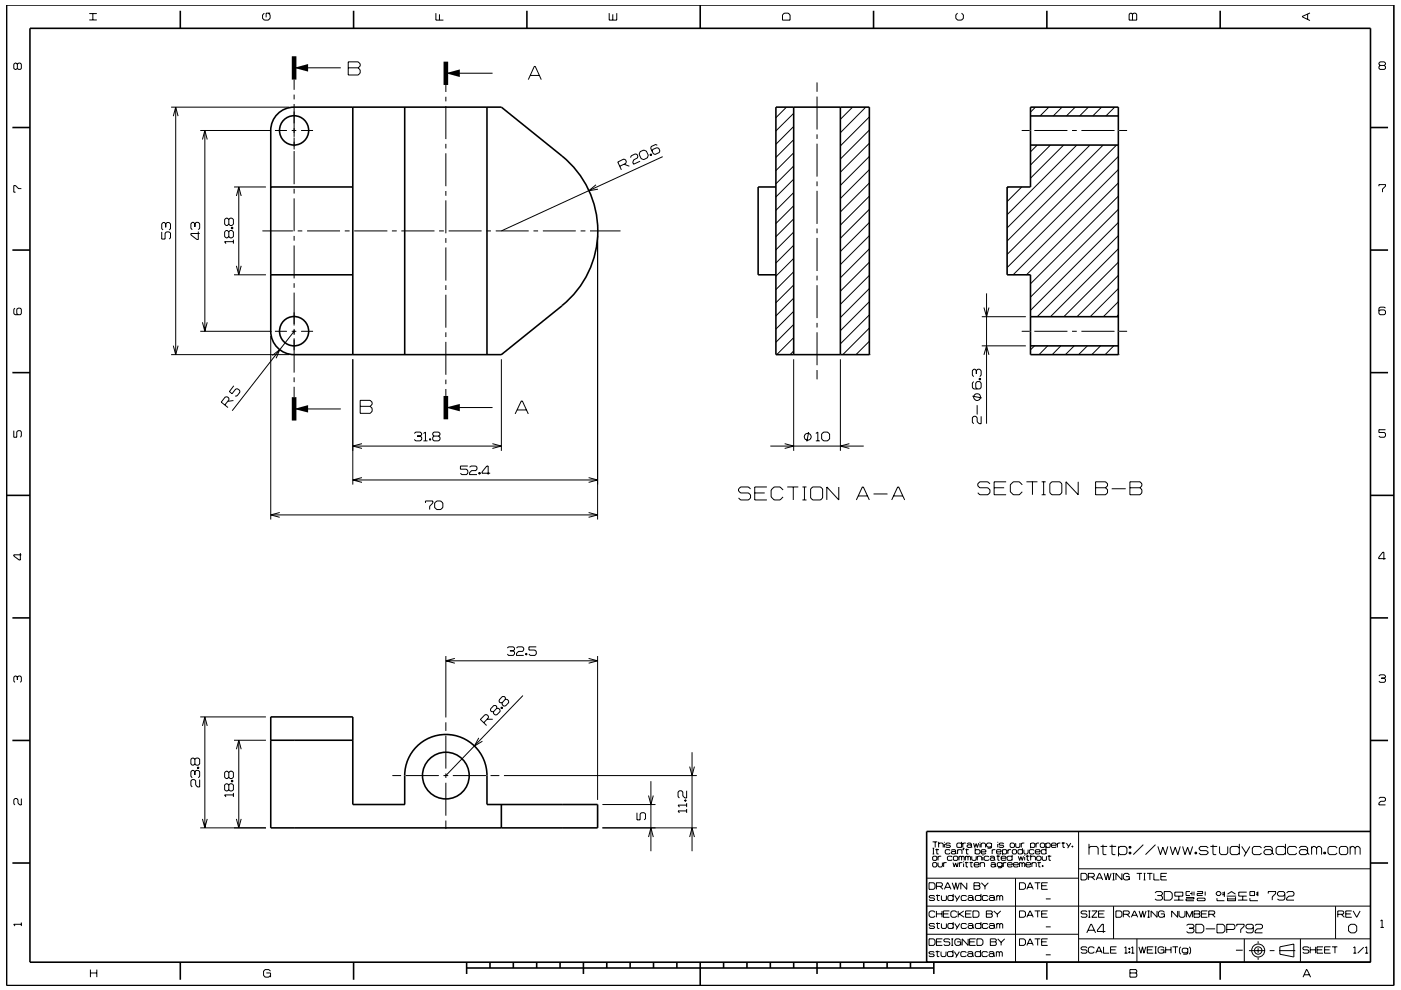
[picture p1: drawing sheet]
<svg xmlns="http://www.w3.org/2000/svg" width="297mm" height="210mm" viewBox="0 0 297 210" stroke-linecap="round" stroke-linejoin="round" font-family="sans-serif">
<g fill="none" stroke="#000" stroke-width=".21">
<path d="M3.7 13.6l-.3-.2h-.2l-.3 .2v.9l.3 .2 .5-.2M3.7 13.6l.2-.2h.4l.2 .2v.9l-.2 .2h-.4l-.2-.2M3.7 13.6v.9M18.9 4.2h1.6M18.9 2.9h1.6M19.7 2.9v1.3M56 2.8l-.3 .4v.7l.3 .4h.9l.4-.4v-.7l-.4-.4M57.3 2.8h-.9v.9M62.4 16.9v2.1M62.4 14.4h9.9M73.8 14.4h2.1M73.8 13.1h2.1l.5 .4v.5l-.5 .4 .5 .5v.6l-.5 .4h-2.1z"/>
<path d="M92.4 2.8v1.5h1.6M93.2 3v1.3M94.5 18v1.5M94.5 15.5h9.9M112 16.9l1.3-2.8h.2l1.3 2.8M112.4 16h1.9M129.2 2.8v1.5h1.6v-1.5M129.9 3v1.3M166.3 2.8h.8l.4 .4v1.1h-1.6v-1.1zM173.2 17.5v2M203 2.8l-.4 .4v.7l.4 .4h.9l.4-.4v-.7l-.4-.4M239.6 2.8h.3l.2 .2 .3-.2h.3l.3 .2v1.3h-1.6v-1.3z"/>
<path d="M240.1 3v1.3M277.2 3v1.1M277.7 2.7l-1.6 .8v.1l1.6 .8M292.6 13.9l-.2-.3v-.2l.2-.3h.9l.2 .3v.2l-.2 .3M292.6 13.9l-.2 .2v.4l.2 .2h.9l.2-.2v-.4l-.2-.2M292.6 13.9h.9M36.3 22.7h25M36.7 24.6l.6-1.9 .5 1.9M37.3 22.7v52.5M42.5 27.7h14.8M42.9 29.6l.5-1.9 .5 1.9M43.4 27.7v42.6"/>
<path d="M49.6 39.7h6.8M50.6 39.7v18.6M58.3 27.7h2.5M61.8 27.7h1M62.4 20.1v1M62.4 22.1v6.9M62.4 32v7.1M62.4 29.2v2.5M63.8 27.7h2.6M94.5 20.5v1M94.5 22.5v7M94.5 30.5v1"/>
<path d="M94.5 32.5v7M126.4 39.2l-1.6 1.3 2-.4M131.4 35.3l1.3-.6 .1-.4-.2-.4-.4-.2-1.2 .7 .7 1.6M132.3 34.8l1.1 .5M133.7 33.4l.1-.3 .9-.5 .4 .2 .2 .4-.2 .3-.7 .4-.2 .6 .1 .3 1.4-.6M135.7 32.2l.8-.4 .5 .2 .5 .9-.3 .6-.7 .4-.6-.3-.4-.9zM137.8 32.8l.3-.2 .1 .3-.3 .1zM138 32.7v.3M139.4 30.8l-.4-.2-.9 .5-.1 .4 .5 1.1 .4 .2 .9-.5 .1-.3-.2-.5-.4-.2-.9 .4-.1 .4M140.5 33.2l-34.2 15.8M166.7 22.7l-2.2 2.3M168.3 35.2l-3.8 3.8"/>
<path d="M168.3 38l-3.8 3.8M168.3 32.4l-3.8 3.8M168.3 29.6l-3.8 3.8M168.3 26.8l-3.8 3.8M168.3 24l-3.8 3.8M173.2 20.5v7M173.2 28.5v1M173.2 30.5v7M173.2 38.5v1M180.8 22.7l-2.6 2.6M183.6 22.7l-5.4 5.4M184.3 38.8l-6.1 6.2"/>
<path d="M184.3 36l-6.1 6.1M184.3 33.2l-6.1 6.1M184.3 30.4l-6.1 6.1M184.3 27.6l-6.1 6.1M184.3 24.8l-6.1 6.1M213.8 39.7l-.3 .3M216.6 39.7l-3.1 3.1M216.6 27.7h1.7M219.3 27.7h7M219.5 22.7l-1 1.1M219.9 30.8l-1.4 1.4M222.4 22.7l-1.9 1.9"/>
<path d="M222.7 30.8l-4.2 4.2M225.2 22.7l-1.9 1.9M225.5 30.8l-7 7M227.3 27.7h1M228 22.7l-1.9 1.9M228.3 30.8l-14.8 14.7M229.3 27.7h7M230.8 22.7l-1.9 1.9M231.1 30.8l-17.6 17.5M233.5 22.7l-1.8 1.9M233.9 30.8l-20.4 20.3M236.3 22.7l-1.8 1.9"/>
<path d="M236.7 30.8l-23.2 23.2M237.1 38.8l-19.5 19.5M237.1 36l-22.3 22.3M237.1 33.2l-23.6 23.6M237.3 27.7h1.7M292.4 39.5v-.3h1.3v.3l-.6 .6v.7M4.5 40h-.6l-.6-.6h-.4v1.4h.4M34.3 49.2v1.5h.7v-1.3l.3-.2h.6l.2 .2v1.1l-.2 .2M35.1 47.5l-.2-.3h-.3l-.3 .3v1l.3 .3M35.1 47.5l.3-.3h.5l.2 .3v1l-.2 .3M35.1 47.5v.7M41.3 47.5l-.3-.3h-.2l-.3 .3v.9l.3 .3"/>
<path d="M41.3 47.5l.3-.3h.4l.3 .3v.9l-.3 .3M41.3 47.5v.6M42 49.1v1.7h-.3l-1.2-1v-.3h1.8M48.5 46.6l.3-.3h.4l.3 .3v.9l-.3 .3h-.4l-.3-.3M48.5 49.2l.3-.3h.4l.3 .3v1l-.3 .3h-.4l-.3-.3M48.5 46.6l-.3-.3h-.3l-.3 .3v.9l.3 .3h.3l.3-.3M48.5 49.2l-.3-.3h-.3l-.3 .3v1l.3 .3h.3l.3-.3M48.5 46.6v.9M48.5 49.2v1M49.1 48.2h.3v.3h-.3zM49.1 48.3h.3M49.5 51.3h-1.9l.3 .4"/>
<path d="M49.5 50.8v.9M49.6 58.3h6.8M50.1 56.4l.5 1.9 .5-1.9M50.1 41.6l.5-1.9 .5 1.9M55.6 49h6.5M62.4 40v1.1M62.4 42.1v7M62.4 50v1M62.4 52.1v6.9M63.1 49h1M65.1 49h7M73.1 49h1"/>
<path d="M75.1 49h7M83.1 49h1M85.1 49h7M93.1 49h1M94.5 40.5v1M94.5 42.5v7M94.5 50.5v1M94.5 52.5v7M95.1 49h7M103.1 49h1M105.1 49h7M113.1 49h1"/>
<path d="M115.1 49h7M123.1 49h1M125.1 49h6.5M126.7 49.9v60.3M168.3 57.7l-3.8 3.7M168.3 52l-3.8 3.8M168.3 49.2l-3.8 3.8M168.3 46.4l-3.8 3.8M168.3 43.6l-3.8 3.8M168.3 40.8l-3.8 3.8M168.3 54.8l-3.8 3.8M173.2 40.5v7"/>
<path d="M173.2 48.5v1M173.2 50.5v7M173.2 58.5v1M184.3 58.4l-6.1 6.2M184.3 55.6l-6.1 6.2M184.3 52.8l-6.1 6.1M184.3 50l-6.1 6.1M184.3 47.2l-6.1 6.1M184.3 44.4l-6.1 6.1M184.3 41.6l-6.1 6.1M237.1 55.6l-11.6 11.6M237.1 52.8l-14.4 14.4"/>
<path d="M237.1 58.4l-8.8 8.8M237.1 50l-17.2 17.2M237.1 47.2l-18.6 18.6M237.1 44.4l-18.6 18.6M237.1 41.6l-18.6 18.6M3.2 65.4l-.3 .2v.9l.3 .3h1.1l.2-.3v-.9l-.2-.2h-.5l-.2 .2v.9l.2 .3M36.3 75.2h25M36.7 73.3l.6 1.9 .5-1.9M42.5 70.3h14.8M42.9 68.4l.5 1.9 .5-1.9M57.4 71.2v39M57.7 75.4l1.6-1.2-.8 1.8"/>
<path d="M58.3 70.3h2.5M61.8 70.3h1M62.4 60.1v.9M62.4 62.1v6.9M62.4 70.3l-13.2 16.8M62.4 69.8v1.2M62.4 71.7v7.3M63.8 70.3h2.6M74.8 76.2v26.6M94.5 60.5v1M94.5 62.5v7M94.5 70.5v1"/>
<path d="M94.5 72.5v7M106.3 76.2v19.4M168.3 74.5l-.8 .7M168.3 71.6l-3.6 3.6M168.3 68.8l-3.8 3.8M168.3 66l-3.8 3.8M168.3 63.2l-3.8 3.8M168.3 60.5l-3.8 3.7M168.3 76.2v19.4M173.2 60.5v7M173.2 68.5v1M173.2 70.5v7"/>
<path d="M173.2 78.5v2M178.2 76.2v19.4M184.3 64l-6.1 6.1M184.3 61.2l-6.1 6.1M184.3 69.6l-5.6 5.6M184.3 66.8l-6.1 6.1M184.3 75.2h.1M184.3 72.4l-2.8 2.8M207 78.6l.3-.3h.4l.3 .3v1l-.3 .3M207 78.6v.7M207 78.6l-.3-.3h-.2l-.3 .3v1l.3 .3M208.2 73.4h9.3"/>
<path d="M208.2 67.2h9.3M208.6 75.3l.6-1.9 .5 1.9M208.6 65.2l.6 2 .5-2M209.2 62.2v27.7M216.6 70.3h1.7M219.3 70.3h7M219.3 73.4l-.8 .8M222.1 73.4l-1.8 1.8M224.9 73.4l-1.8 1.8M227.3 70.3h1M227.8 73.4l-1.9 1.8M229.3 70.3h7"/>
<path d="M230.5 73.4l-1.8 1.8M233.3 73.4l-1.8 1.8M236.1 73.4l-1.8 1.8M237.1 61.2l-6 6M237.1 64l-3.2 3.2M237.1 66.8l-.4 .4M237.1 75.2h.1M237.3 70.3h1.7M293.7 65.4l-.2-.3h-.9l-.2 .3v1.1l.2 .3h.9l.2-.3v-.5l-.2-.3h-.9l-.2 .3M2.9 91.3v1.4h.7v-1.1l.2-.3h.5l.2 .3v.9l-.2 .2M47.7 85.9l.9-1.1-.1-.4-.3-.2h-.4l-.9 1.1 1.4 1.1M49.5 85l-1.2 .1"/>
<path d="M49.6 81.8l-1 1.3 .6 .4 .8-1h.4l.4 .3 .1 .4-.7 .8h-.3M62.4 80v1.1M62.4 82v2.2M62.4 86.7h9.9M74.8 94.6h31.5M76.4 84.9h2.1l.4 .4v.5l-.4 .4 .4 .4v.6l-.4 .5h-2.1zM76.4 86.2h2.1M76.7 94.1l-1.9 .5 1.9 .5M87.8 91.9l.3-.3h1l.3 .3v.3l-.3 .3M88.4 92.5h.7M89.1 92.5l.3 .3v.4l-.3 .3h-1l-.3-.3M89.8 91.9l.4-.3v1.9"/>
<path d="M89.8 93.5h.8M91.1 93.1h.2v.2h-.2zM91.2 93.1v.2M92 92.5l-.3 .3v.4l.3 .3h1l.3-.3v-.4l-.3-.3M92 92.5l-.3-.3v-.3l.3-.3h1l.3 .3v.3l-.3 .3M92 92.5h1M94.5 80.5v1M94.5 82.5v1.5M94.5 86.4h9.9M99.2 98.8h-1.6v.7h1.3l.3 .3v.6l-.3 .3h-1l-.3-.3M99.6 99.1l.3-.3h1l.2 .3v.4l-.2 .3h-.9l-.4 .4v.5h1.5M104.4 94.1l1.9 .5-1.9 .5"/>
<path d="M109.2 87.8l1.3-2.8h.2l1.3 2.8M109.7 86.9h1.9M163.3 94.6h19.8M166.4 94.1l1.9 .5-1.9 .5M170.6 93a.73 .73 0 0 1 .7-1.1 .73 .73 0 0 1 .6 1.1M170.6 93h.1M170.6 93l.6 .4 .7-.4M171.5 91.6l-.4 2M171.9 93h.1M173 93.5h.8M173 91.9l.4-.3v1.9M174.6 91.6h.9l.4 .5v1l-.4 .4h-.9l-.4-.4v-1z"/>
<path d="M180.1 94.1l-1.9 .5 1.9 .5M206.2 84l1.9 .4M206.5 80.9l-.3 .3v1l.3 .3h1.2l.3-.3v-1l-.3-.3h-.5l-.3 .3v1l.3 .3M207.2 85.9v2M207.6 80.3h.3v.3h-.3zM207.6 80.4h.3M208 88.3v1.6h-.4l-.4-.5v-.8l-.3-.3h-.4l-.3 .3v1l.3 .3M293.7 91.1h-1.3v.6h1.1l.2 .3v.5l-.2 .2h-.9l-.2-.2M4.3 117.3v1.5h-.2l-1.2-.9v-.2h1.6M57.4 109.2h69.3M59.3 108.7l-1.9 .5 1.9 .5M74.8 101.8h51.9"/>
<path d="M76.7 101.3l-1.9 .5 1.9 .5M90.2 106.7v-.4h1.6v.4l-.7 .7v.7M92.2 106.7l.4-.4h.8l.5 .4v1l-.5 .4h-.8l-.4-.4zM101.5 100.2h.3v.3h-.3zM101.7 100.2v.3M103.9 100.4h-1.7v-.3l1-1.3h.3v1.9M124.8 101.3l1.9 .5-1.9 .5M124.8 108.7l1.9 .5-1.9 .5M159.1 103.7l-.4-.4h-1.7l-.4 .4v.4l.4 .5h1.7l.4 .4v.6l-.4 .4h-1.7l-.4-.4M160 104.6h2.1M162.6 103.3h-2.6v2.7h2.6M166 103.9l-.6-.6h-1.3l-.6 .6v1.5l.6 .6h1.3l.6-.6"/>
<path d="M166.9 103.3h2.3M168.2 103.3v2.7M170.1 103.3h.9M170.1 106h.9M170.6 103.3v2.7M171.9 103.7l.4-.4h1.7l.4 .4v1.9l-.4 .4h-1.7l-.4-.4zM177.8 103.3v2.7l-2.5-2.7v2.7M181.6 106l1.2-2.7h.2l1.3 2.7M182 105.2h1.9M185.2 104.8h3M189.1 106l1.2-2.7h.2l1.3 2.7M189.5 105.2h1.9"/>
<path d="M209.9 102.6l-.5-.4h-1.7l-.4 .4v.4l.4 .5h1.7l.5 .4v.6l-.5 .4h-1.7l-.4-.4M210.8 103.5h2.1M213.3 102.2h-2.5v2.7h2.5M216.7 102.8l-.6-.6h-1.3l-.6 .6v1.5l.6 .6h1.3l.6-.6M217.6 102.2h2.4M218.9 102.2v2.7M220.8 102.2h.9M220.8 104.9h.9M221.3 102.2v2.7M222.6 102.6l.4-.4h1.7l.4 .4v1.9l-.4 .4h-1.7l-.4-.4zM228.6 102.2v2.7l-2.6-2.7v2.7M232.3 102.2h2.1l.4 .4v.4l-.4 .5 .4 .4v.6l-.4 .4h-2.1z"/>
<path d="M232.3 103.5h2.1M235.7 103.7h3M239.6 102.2h2.1l.4 .4v.4l-.4 .5 .4 .4v.6l-.4 .4h-2.1zM239.6 103.5h2.1M293.8 118.5h-1.5v-.3l.9-1.1h.2v1.6M94.5 139.1v13.1M96.4 139.7l-1.9 .5 1.9 .5M107.6 137.4l.2-.2h1l.3 .2v.3l-.3 .3M108.1 138h.7M108.8 138l.3 .3v.4l-.3 .3h-1l-.2-.3M109.5 137.4l.3-.2h1l.2 .2v.5l-.2 .3h-.9l-.4 .4v.4h1.5M111.5 138.6h.2v.3h-.2z"/>
<path d="M111.6 138.6v.3M113.7 137.2h-1.6v.7h1.3l.3 .3v.5l-.3 .3h-1l-.3-.3M124.8 139.7l1.9 .5-1.9 .5M126.7 139.1v30.6M3.7 143.6l-.3-.2h-.2l-.3 .2v.9l.3 .2M3.7 143.6l.2-.2h.4l.2 .2v.9l-.2 .2M3.7 143.6v.6M42.5 152.1h13.9M42.9 154l.5-1.9 .5 1.9M43.4 152.1v23.5M49.6 157h6.8M50.1 158.9l.5-1.9 .5 1.9"/>
<path d="M50.6 157v18.6M94.5 140.2h32.2M94.5 153.2v1.8M94.5 156v7M101.5 156.5l-.9 1.7 1.7-1M102.6 153.3l.9-1v-.4l-.3-.3h-.4l-.9 1 1.3 1.3M103.2 152.6h1.3M105.3 150.2v-.3l-.2-.3h-.4l-.7 .8v.3l.2 .3h.4M105.3 150.2l-.7 .8M105.3 150.2h.4l.3 .3v.4l-.7 .7h-.4l-.3-.3v-.3M106.2 150.1l.2-.2 .2 .2-.2 .2zM106.3 150l.2 .2"/>
<path d="M107.1 148.3v-.3l-.2-.3h-.4l-.7 .8v.4l.2 .2h.5M107.1 148.3l-.6 .8M107.1 148.3h.4l.3 .3 .1 .4-.7 .7-.4 .1-.3-.4v-.3M110.9 147.5l-16.4 17M146.7 159.6v20.9M292.4 143.4l.2-.3h.9l.2 .3v.2l-.2 .2M292.9 143.8h.6M293.5 143.8l.2 .3v.4l-.2 .2h-.9l-.2-.2M4.5 169.4v1.3h-.3l-.4-.4v-.7l-.2-.2h-.4l-.3 .2v.9l.3 .2M41.3 163.7l-.3-.3h-.2l-.3 .3v1l.3 .3M41.3 163.7l.3-.3h.4l.3 .3v1l-.3 .3M41.3 163.7v.7"/>
<path d="M41.3 161v1M41.3 161l.3-.2h.4l.3 .2v1l-.3 .3h-.4l-.3-.3M41.3 161l-.3-.2h-.2l-.3 .2v1l.3 .3h.2l.3-.3M41.9 162.7h.3v.3h-.3zM41.9 162.9h.3M42.3 165.4v1.5h-.4l-.4-.4v-.9l-.3-.2h-.4l-.3 .2v1l.3 .3M42.5 175.6h13.9M42.9 173.7l.5 1.9 .5-1.9M48.5 163.9l.3-.3h.4l.3 .3v.9l-.3 .3h-.4l-.3-.3M48.5 166.5l.3-.3h.4l.3 .3v1l-.3 .3h-.4l-.3-.3M48.5 163.9l-.3-.3h-.3l-.3 .3v.9l.3 .3h.3l.3-.3M48.5 166.5l-.3-.3h-.3l-.3 .3v1l.3 .3h.3l.3-.3"/>
<path d="M48.5 163.9v.9M48.5 166.5v1M49.1 165.5h.3v.3h-.3zM49.1 165.7h.3M49.5 168.2v.8M49.5 168.6h-1.9l.3 .4M50.1 173.7l.5 1.9 .5-1.9M83.2 164.5h1.8M86 164.5h7M94 164.5h1M94.5 164v1M94.5 166v7"/>
<path d="M94.5 174v1.8M96 164.5h7M104 164.5h1.9M106.8 164.5h40.9M127.7 175.6h20M127.7 170.6h11.3M135 172.4v1.5h.7v-1.3l.3-.2h.6l.3 .2v1l-.3 .3M137.5 168.7l.5 1.9 .5-1.9M137.5 177.5l.5-1.9 .5 1.9M138 165.7v14.8M145.2 169.7h.3v.2h-.3zM145.2 169.8h.3"/>
<path d="M145.6 172h-1.8l.3 .4M145.6 167.7v1.5h-.4l-.4-.4v-.8l-.3-.3h-.4l-.3 .3v1l.3 .2M145.6 170.3v.9M145.6 171.6v.8M145.6 170.8h-1.8l.3 .4M146.2 177.5l.5-1.9 .5 1.9M146.2 162.6l.5 1.9 .5-1.9M197.7 178.6h1M197.7 179.9h.4M197.9 179.9v1.2M198.3 178.6v1.1M198.6 180v1.1h.4"/>
<path d="M199 179l.2-.2h.6l.2 .2v.7M199 178.6v1.1M200.2 178.6v.1M200.2 179v.7M201.5 179l-.2-.2h-.6l-.2 .3 .2 .2h.6l.2 .3-.2 .1h-.6l-.2-.1M203.9 179l-.2-.2h-.7l-.1 .2v.6l.1 .1h.7l.2-.1M203.9 178.6v1.1M204.1 178.8v.9M204.2 179.9h.2l-.2 .4zM204.3 179.9l-.1 .4M204.8 178.8h-.5l-.2 .2M204.9 180v1.1h.4"/>
<path d="M205 179l.2-.2h.6l.2 .2v.6M206 179.4l-.2-.2h-.6l-.2 .2 .2 .3h.6l.2-.1M206 179.6l.1 .1M206.4 178.8l.3 .9 .3-.8 .2 .8 .3-.9M206.8 179.9v1.2M207.8 178.6v.1M207.8 179v.7M208 179l.2-.2h.5l.3 .2v.7M208 178.8v.9M210.2 179l-.2-.2h-.6l-.2 .2v.4l.2 .3h.6l.2-.3M210.2 178.8v.9l-.2 .2h-.6M211.5 178.6v.1"/>
<path d="M211.5 179v.7M212.8 179l-.2-.2h-.6l-.2 .3 .2 .2h.6l.2 .3-.2 .1h-.6l-.2-.1M214.3 178.8h.6l.2 .2v.6l-.2 .1h-.6l-.1-.1v-.6zM215.3 178.8v.8l.2 .1h.6l.1-.1v-.8M216.5 178.8v.9M216.8 179.9v1.2M217.2 178.8h-.5l-.2 .2M218.5 179l.2-.2h.5l.2 .2v.6l-.2 .1h-.5l-.2-.1M218.5 178.8v1.1M219.7 178.8v.9M220.3 178.8h-.5l-.1 .2M220.6 179l.2-.2h.5l.2 .2v.6l-.2 .1h-.5l-.2-.1z"/>
<path d="M221.7 179l.3-.2h.5l.2 .2v.6l-.2 .1h-.5l-.3-.1M221.7 178.8v1.1M221.8 179.9v1.2M222.9 179.3h1l-.1-.5h-.7l-.2 .2v.6l.2 .1h.7l.1-.1M224.2 178.8v.9M224.8 178.8h-.4l-.2 .2M225.1 178.8h.7M225.4 178.6v1.1h.4M226.1 178.8l.5 .8M227 178.8l-.6 1.1M227.3 179.4h.2v.3h-.2zM227.4 179.4v.3"/>
<path d="M228.7 176.4v27.7M230.9 179.9l.3-.4h1.3l.3 .4v1.4M230.9 179v2.3M233.3 179.5h1.4M233.8 179.2v1.9l.2 .2h.6M235.2 179.5h1.4M235.8 179.2v1.9l.2 .2h.5M237.1 179.9l.4-.4h1l.4 .4v1l-.4 .4h-1l-.4-.4M237.1 179.5v2.1M239.4 179.5h.4v.4h-.4zM239.6 179.5v.4M242.4 179.2l-2.1 2.1"/>
<path d="M245 179.2l-2.1 2.1M245.5 179.5l.5 1.8 .5-1.6 .6 1.6 .5-1.8M248.1 179.5l.5 1.8 .6-1.6 .5 1.6 .5-1.8M250.7 179.5l.5 1.8 .6-1.6 .5 1.6 .6-1.8M256.2 179.9l-.4-.4h-1.2l-.4 .4 .4 .5h1.2l.4 .5-.4 .4h-1.2l-.4-.4M256.6 179.5h1.5M257.2 179.2v1.9l.1 .2h.6M258.6 179.5v1.4l.3 .4h1.1l.3-.4v-1.4M262.8 179.9l-.4-.4h-1.2l-.4 .4v1l.4 .4h1.2l.4-.4M262.8 179v2.3M263.3 179.5l.9 1.4M265 179.5l-1.2 2.1"/>
<path d="M267.5 179.9l-.4-.4h-1.2l-.4 .4v1l.4 .4h1.2l.4-.4M268 179.9l.3-.4h1.1l.3 .4v1M272.5 179.9l-.3-.4h-1.3l-.3 .4v1l.3 .4h1.3l.3-.4M272.5 179v2.3M274.9 179.9l-.3-.4h-1.2l-.4 .4v1l.4 .4h1.2l.3-.4M275.5 179.9l.3-.4h1.1l.3 .4v1M278.1 179.9l.3-.4h.4l.3 .4M278.1 179.5v1.8M279.1 179.9l.4-.4h.3l.4 .4v1.4M279.1 179.9v1.4M283.5 179.9l-.4-.4h-1.2l-.3 .4v1l.3 .4h1.2l.4-.4M284.3 179.5h1.1l.3 .4v1l-.3 .4h-1.1l-.3-.4v-1z"/>
<path d="M286.3 179.9l.3-.4h.3l.4 .4M286.3 179.5v1.8M287.3 179.9l.4-.4h.3l.4 .4v1.4M287.3 179.9v1.4M292.4 169.4l.2-.3h.9l.2 .3v.3l-.2 .3h-.8l-.3 .3v.4h1.3M4.5 195.7v.7M4.5 196h-1.6l.3 .4M196.5 198.2h32.2M196.5 192.2h94.1M196.6 186.3h32.1M197 199.1h.9l.3 .4v.7l-.3 .3h-.9zM197 187.2h.9l.3 .4v.7l-.3 .3h-.9z"/>
<path d="M197.7 181.1h.4M197.7 181.8l.2-.2h.6l.1 .2v.5l-.1 .2h-.6l-.2-.2zM197.7 183.1l.2-.1h.6l.1 .1v.6l-.1 .2h-.6l-.2-.2zM198.2 190.2l-.2-.3h-.8l-.2 .3 .2 .3h.8l.2 .3-.2 .2h-.8l-.2-.2M198.2 196.1l-.2-.2h-.8l-.2 .2 .2 .3h.8l.2 .2-.2 .3h-.8l-.2-.2M198.2 193.5l-.2-.3h-.7l-.3 .3v.8l.3 .3h.7l.2-.3M198.3 180.2h.8M198.5 189.9h.8M198.5 195.9h.8M198.5 188h1.1l.2-.2v-.4l-.2-.2h-1.1v1.4M198.5 199.8h1.1M198.5 193.2v1.4"/>
<path d="M198.5 193.8h1.2M198.7 189.7v1.2l.5 .1M198.7 195.7v1.1l.5 .1M198.9 183v.7l.2 .2h.5l.2-.2v-.7M198.9 181.6v.9M199.3 188l.6 .6M199.6 181.6h-.5l-.2 .2M199.6 189.9v.9l.2 .2h.6l.3-.2v-.9M199.6 195.9v.8l.2 .2h.6l.3-.2v-.8M199.7 193.2v1.4M199.8 199.1h-1.3v1.4h1.3M200 193.8h1.1"/>
<path d="M200.1 183v.9M200.2 188.6l.7-1.4h.1l.6 1.4M200.4 188.2h1M200.7 183h-.5l-.1 .1M201.3 193.2h-1.3v1.4h1.3M201.4 199.3l-.2-.2h-.9l-.2 .5 .2 .2h.9l.2 .2v.3l-.2 .2h-.9l-.2-.2M201.4 180.4l-.1-.2h-.7l-.2 .2v.5l.2 .2h.7l.1-.2M201.7 180.4l.2-.2h.5l.2 .2v.5M201.7 199.1h.4M201.9 199.1v1.4M201.9 187.2l.5 1.4 .2-1.4 .4 1.4 .4-1.4M201.9 181.8l-.2-.2h-.7l-.1 .2v.5l.1 .2h.7l.2-.2"/>
<path d="M202.1 183l.2 .9 .3-.9 .3 .9 .3-.9M202.1 190.2l-.2-.3h-.7l-.2 .3v.6l.2 .2h.7l.2-.2M202.1 196.1l-.2-.2h-.7l-.2 .2v.6l.2 .2h.7l.2-.2M202.1 189.6v1.4M202.1 195.6v1.3M202.1 181.8l.2-.2h.6l.2 .2v.5l-.2 .2h-.6l-.2-.2zM202.4 189.9l.5 .9M202.4 195.9l.5 .8M202.6 180.8l-.2-.2h-.5l-.2 .2 .2 .3h.5l.2-.2M202.6 180.9l.2 .2M202.9 193.5l-.3-.3h-.7l-.3 .3v.8l.3 .3h.7l.3-.3M202.9 199.8h.8v.7"/>
<path d="M203 180.4l.2-.2h.6l.2 .2v.7M203 180.2v.9M203.2 193.2v1.4M203.3 181.8l.2-.2 .4 .2M203.3 181.6v.9M203.4 193.8l1 .8M203.4 183v.9M203.5 189.9l-.8 1.3M203.5 195.9l-.8 1.2M203.7 199.5l-.3-.4h-.7l-.3 .4v.7l.3 .3h.7l.3-.3M203.9 181.8v.7M203.9 181.8l.1-.2 .4 .2v.7"/>
<path d="M204 183h-.4l-.2 .1M204.3 182.7v.2M204.3 183.1v.8M204.3 193.2l-1.1 .8M204.6 183h.7M204.7 180.2h.7M204.7 181.6v.9M204.7 181.8l.1-.2 .4 .2M204.7 193.8h1.1M204.8 182.8v1l.4 .1M204.9 190.2l-.2-.3h-.7l-.2 .3v.6l.2 .2h.7l.2-.2M204.9 196.1l-.2-.2h-.7l-.2 .2v.6l.2 .2h.7l.2-.2"/>
<path d="M205 187.2v1.4l-1.3-1.4v1.4M205.2 190.2l.2-.3h.7l.2 .3v.6M205.2 196.1l.2-.2h.7l.2 .2v.6M205.2 181.8v.7M205.2 181.8l.2-.2 .4 .2v.7M205.3 199.1v1.4l-1.3-1.4v1.4M205.6 183h.7M205.6 199.8h1M205.9 182.8v1l.3 .1M206 193.2h-1.3v1.4h1.3M206 181.6v.7l.2 .2h.6l.2-.2v-.7M206.3 193.2h1l.3 .3v.8l-.3 .3h-1z"/>
<path d="M206.3 190.6l-.2-.2h-.7l-.2 .2 .2 .4h.7l.2-.2M206.3 196.5l-.2-.2h-.7l-.2 .2 .2 .4h.7l.2-.2M206.3 190.8l.2 .2M206.3 196.7l.2 .2M206.5 187.2h1.1l.2 .2-.2 .5 .2 .2v.3l-.2 .2h-1.1zM206.5 187.9h1.1M206.5 183.4h1.1l-.2-.4h-.7l-.2 .1v.6l.2 .2h.7l.2-.2M206.8 180.4l.1-.2h.7l.2 .2v.5l-.2 .2h-.7l-.1-.2M206.8 199.1h-1.2v1.4h1.2M207.1 199.1h1l.3 .4v.7l-.3 .3h-1zM207.2 181.8l.2-.2h.5l.2 .2v.7M207.2 181.6v.9"/>
<path d="M207.8 183.1l.2-.1h.6l.1 .1v.8M207.8 183v.9M208 190.2l-.2-.3h-.8l-.2 .3v.6l.2 .2h.8l.2-.2M208 196.1l-.2-.2h-.8l-.2 .2v.6l.2 .2h.8l.2-.2M208 189.6v1.4M208 195.6v1.3M208 180.7h1v-.3l-.2-.2h-.6l-.2 .2v.5l.2 .2h.6l.2-.2M208.1 187.2l.7 .8M208.4 181.3v.2M208.4 181.8v.7M208.8 188v.6M209.1 193.2h1.1l.2 .2-.2 .4 .2 .2v.3l-.2 .3h-1.1z"/>
<path d="M209.1 193.8h1.1M209.5 190.2l-.3-.3h-.7l-.2 .3v.6l.2 .2h.7l.3-.2M209.5 196.1l-.3-.2h-.7l-.2 .2v.6l.2 .2h.7l.3-.2M209.5 187.2l-.7 .8M209.7 181.8l-.2-.2h-.7l-.1 .2v.5l.1 .2h.7l.2-.2M209.7 190.2l.3-.3h.6l.2 .3v.6M209.7 196.1l.3-.2h.6l.2 .2v.6M209.9 181.8l.2-.2h.5l.3 .2v.5M210 199.1h1l.2 .2-.2 .5 .2 .2v.3l-.2 .2h-1zM210 199.8h1M210.1 183.1l.2-.1h.5l.2 .1v.6M210.4 180.2v.9"/>
<path d="M210.7 193.2l.8 .7M210.8 190.6l-.2-.2h-.6l-.3 .2v.2l.3 .2h.6l.2-.2M210.8 196.5l-.2-.2h-.6l-.3 .2v.2l.3 .2h.6l.2-.2M210.8 190.8l.2 .2M210.8 196.7l.2 .2M210.9 182.2l-.3-.3h-.5l-.2 .3 .2 .3h.5l.3-.2M210.9 182.3l.1 .2M211 183.5l-.2-.2h-.5l-.2 .2 .2 .4h.5l.2-.2M211 183.7l.2 .2M211 180.2h-.4l-.2 .2M211.3 181.6h.7M211.3 180.7h1l-.2-.5h-.6l-.2 .2v.5l.2 .2h.6l.2-.2"/>
<path d="M211.3 190.2l.2-.3 .5 .3M211.3 189.9v1.1M211.3 195.9v1M211.3 196.1l.2-.2 .5 .2M211.5 193.9v.7M211.5 199.1l.8 .8M211.6 181.4v1l.3 .1M212 190.2l.2-.3 .4 .3v.8M212 190.2v.8M212 196.1v.8M212 196.1l.2-.2 .4 .2v.8M212.2 193.2l-.7 .7"/>
<path d="M212.3 182h1v-.2l-.2-.2h-.6l-.2 .2v.5l.2 .2h.6l.2-.2M212.3 199.9v.6M212.5 183.1l-.2-.1h-.7l-.2 .1v.5l.2 .2h.7l.2-.2M212.5 183v.9l-.2 .2h-.7M212.6 180.4l.1-.2h.6l.1 .2v.5l-.1 .2h-.6l-.1-.2M212.6 180.2v1.1M212.7 183v.9M213 199.1l-.7 .8M213.4 183h-.5l-.2 .1M213.6 183.4h1l-.1-.4h-.7l-.2 .1v.6l.2 .2h.7l.1-.2M213.7 180.2v.9M214.4 180.2h-.5l-.2 .2"/>
<path d="M214.6 181.8l-.2-.2h-.7l-.2 .2v.5l.2 .2h.7l.2-.2M214.6 181.3v1.2M214.6 180.4l.2-.2h.5l.2 .2v.5l-.2 .2h-.5l-.2-.2zM214.9 183.4h1l-.2-.4h-.6l-.2 .1v.6l.2 .2h.6l.2-.2M215.3 186.3v17.8M215.9 181.6l.3 .9 .2-.8 .3 .8 .3-.9M216.2 183v.9M216.2 183.1l.2-.1 .3 .1M216.2 199.1h.9l.3 .4v.7l-.3 .3h-.9zM216.2 187.2h.9l.3 .4v.7l-.3 .3h-.9zM216.2 193.2h.9l.3 .3v.8l-.3 .3h-.9zM216.7 183.1l.2-.1 .4 .1v.8"/>
<path d="M216.7 183.1v.8M216.8 180.4l-.2-.2h-.6l-.2 .2v.5l.2 .2h.6l.2-.2M217.1 180.2v.7l.2 .2h.5l.2-.2v-.7M217.3 181.3v.2M217.3 181.8v.7M217.5 183.4h1l-.1-.4h-.7l-.2 .1v.6l.2 .2h.7l.1-.2M217.5 181.6h.8M217.7 194.6l.7-1.4 .7 1.4M217.7 188.6l.7-1.4 .7 1.4M217.8 181.4v1l.4 .1M217.9 194.1h1M217.9 188.2h1"/>
<path d="M218.5 181.8l.2-.2h.6l.2 .2v.7M218.5 181.3v1.2M218.8 183.1l.2-.1h.5l.2 .1v.8M218.8 183v.9M219.2 180.4l-.1-.2h-.7l-.2 .2v.5l.2 .2h.7l.1-.2M219.4 199.1h1.2M219.4 193.2h1.2M219.4 187.2h1.2M219.5 180.7h1l-.2-.5h-.6l-.2 .2v.5l.2 .2h.6l.2-.2M219.8 181.8l.2-.2h.5l.2 .2v.5l-.2 .2h-.5l-.2-.2zM220 183h.7M220 187.2v1.4"/>
<path d="M220 193.2v1.4M220 199.1v1.4M220.3 182.8v1l.3 .1M220.8 199.8h1.1M220.8 193.8h1.1M220.8 187.9h1.1M221 183.6h.1v.2h-.1zM221 181.6v.7l.1 .2h.6l.2-.2v-.7M221.1 183.6v.2M221.7 196.6h1.1M221.7 190.7h1.1M221.8 180.4l-.2-.2h-.6l-.2 .2v.5l.2 .2h.6l.2-.2"/>
<path d="M222.1 199.1h-1.3v1.4h1.3M222.1 187.2h-1.3v1.4h1.3M222.1 193.2h-1.3v1.4h1.3M222.1 181.6h.8M222.4 181.4v1l.4 .1M228.7 199.1h61.9M228.7 184.3h61.9M229.2 185.2h.9l.4 .4v.7l-.4 .3h-.9zM230.4 197.9l.9-1.9h.1l.9 1.9M230.5 193.4l-.2-.2h-.9l-.2 .2 .2 .4h.9l.2 .2v.3l-.2 .3h-.9l-.2-.3M230.7 197.3h1.3M230.8 186h1l.2-.2v-.3l-.2-.3h-1v1.4"/>
<path d="M230.8 193.2h.4M230.8 194.6h.4M231 193.2v1.4M231.5 186l.6 .6M231.5 193.2h1.1l-1.1 1.4h1.1M232.4 186.6l.6-1.4h.2l.6 1.4M232.6 186.2h1M232.9 193.8h1.1M234.1 185.2l.4 1.4 .4-1.4 .3 1.4 .4-1.4M234.2 193.2h-1.3v1.4h1.3M234.4 197.6h-1.7v-.3l.9-1.3h.3v1.9M235.9 185.2h.4"/>
<path d="M235.9 186.6h.4M236.1 185.2v1.4M236.1 192.2v6.9M236.6 193.2h1l.3 .3v.8l-.3 .3h-1zM237.9 185.2v1.4l-1.3-1.4v1.4M238.2 193.9h1l.2-.2v-.3l-.2-.2h-1v1.4M238.7 185.9h.7v.7M238.9 193.9l.7 .7M239.4 180.8h.4v.3h-.4zM239.4 185.6l-.3-.4h-.6l-.3 .4v.7l.3 .3h.6l.3-.3M239.6 180.8v.3M239.9 194.6l.6-1.4 .7 1.4"/>
<path d="M240.1 194.1h.9M241 185.2h1.1M241 199.1v5M241.5 193.2l.4 1.4 .4-1.4 .3 1.4 .4-1.4M241.6 185.2v1.4M242.5 185.2h.4M242.5 186.6h.4M242.7 185.2v1.4M243.2 185.2h1.1M243.3 193.2h.5M243.3 194.6h.5M243.5 193.2v1.4"/>
<path d="M243.8 185.2v1.4M244.6 185.2v1.4h1.2M244.9 189.4l.3-.3h1l.3 .3v.2l-.3 .3M245.3 193.2v1.4l-1.2-1.4v1.4M245.4 189.9h.8M246.1 193.8h.8v.8M246.1 185.9h1.1M246.2 189.9l.3 .3v.5l-.3 .2h-1l-.3-.2M246.8 189.1h1.3l.4 .4v1l-.4 .4h-1.3zM246.9 193.5l-.4-.3h-.6l-.3 .3v.8l.3 .3h.6l.4-.3M247.4 185.2h-1.3v1.4h1.3M248.9 190.9h2"/>
<path d="M249.1 189.2h1.7v.9h-1.7zM249.7 193.2v1.4l-1.3-1.4v1.4M249.9 190.1v.8M250 193.2v1.1l.3 .3h.6l.3-.3v-1.1M251.5 190.4h1.6v.3h-1.6v.3h1.6M251.5 194.6v-1.4l.7 1.4 .6-1.4v1.4M251.6 196.3l.3-.3h1l.3 .3v.3l-.3 .3M252.1 196.9h.8M252.3 189.1h-.8v.8h.8M252.3 189.5h.4M252.7 189.1v.8M252.9 196.9l.3 .2v.5l-.3 .3h-1l-.3-.3"/>
<path d="M253.1 193.2h1.1l.2 .2-.2 .4 .2 .3v.2l-.2 .3h-1.1zM253.1 193.8h1.1M253.2 189.1v.8M253.4 180.8h.3v.3h-.3zM253.5 196h1.3l.4 .5v.9l-.4 .5h-1.3zM253.5 180.8v.3M253.8 189.1h1.2v.4h-1.2v.4h1.2M254 190.5h1.4l.1 .4-.1 .1h-1.4l-.2-.1zM254.7 193.8h1.1M255.5 189.1v.8M255.6 197h2M256 193.2h-1.3v1.4h1.3"/>
<path d="M256.3 193.9h1l.3-.2v-.3l-.3-.2h-1v1.4M257 193.9l.6 .7M258 196h1.3l.4 .5v.9l-.4 .5h-1.3zM258 190.5v.5h1.6M258.1 189.1h.5l.3 .3v.2l-.3 .3h-.5l-.2-.3v-.2zM259.1 189.4h.5M259.1 189.8h.5M259.6 189.1v1.1M260.1 190.1h2M260.1 197.1h1.4l.3-.2v-.6l-.3-.3h-1.4v1.9M260.3 190.7h1.7M260.3 190.4v.6h1.7v-.6"/>
<path d="M260.3 189.6l.8-.5 .9 .5M262.2 196.5v-.5h1.6v.5l-.7 .6v.8M262.5 190.9h2M263.5 190.1v.8M263.8 199.1v5M264.3 189.2h-1.7v.9h1.7M265 189.1h1v.8h-1zM265 190.5v.5h1.7M265.7 196.7l-.3 .3h-.9l-.3-.3v-.4l.3-.3h.9l.3 .3v1.3l-.3 .3h-.9l-.3-.3M266.1 196.3l.3-.3h1l.3 .3v.4l-.3 .3h-.9l-.4 .4v.5h1.6M266.3 189.4h.4M266.3 189.8h.4"/>
<path d="M266.7 189.1v1M266.7 199.6v.5M268.9 189.5v-.4h1.6v.4l-.8 .7v.7M269.7 180.6l-.3-.4h-1.1l-.3 .4v.3l.3 .4h1.1l.3-.4M269.7 180.9l.4 .4M272.4 189.8l-.3 .3h-1l-.3-.3v-.4l.3-.3h1l.3 .3v1.3l-.3 .2h-1l-.3-.2M272.8 189.4l.3-.3h1l.3 .3v.4l-.3 .3h-.8l-.5 .4v.4h1.6M275.7 199.1v5M277.2 180.6l-.3-.4h-1.1l-.3 .4v.3l.3 .4h1.1l.3-.4M277.2 180.9l.4 .4M280.7 180.8h.3v.3h-.3zM280.9 180.8v.3"/>
<path d="M283.2 192.2v6.9M283.6 193.9h1.1l.2-.2v-.3l-.2-.2h-1.1v1.4M284.4 193.9l.6 .7M285.3 193.8h1.1M285.9 196.5l.5-.5h.8l.5 .5v.9l-.5 .5h-.8l-.5-.5zM286.6 193.2h-1.3v1.4h1.3M286.9 193.2l.8 1.4 .7-1.4M292.7 195.4l.3-.3v1.6M292.7 196.7h.7M19.2 206.4h1.3M19.2 205.7v1.6M20.5 205.7v1.6"/>
<path d="M56.5 206.4h.9v.9M57.4 206l-.4-.4h-.8l-.3 .4v.9l.3 .4h.8l.4-.4M198.1 202l-.2-.2h-.8l-.2 .2 .2 .3h.8l.2 .3-.2 .3h-.8l-.2-.2M198.4 201.8h.8M198.7 201.6v1.2l.4 .1M199.5 201.8v.9l.2 .2h.7l.2-.2v-.9M201.7 200.5h.4M202.1 202l-.3-.2h-.7l-.2 .2v.7l.2 .2h.7l.3-.2M202.1 201.5v1.4M202.3 201.8l.6 .9M203.4 201.8l-.8 1.3M204.9 202l-.3-.2h-.7l-.2 .2v.7l.2 .2h.7l.3-.2"/>
<path d="M205.1 202.1l.3-.3h.6l.2 .3v.6M206.2 202.5l-.2-.2h-.6l-.3 .2v.2l.3 .2h.6l.2-.2M206.2 202.7l.3 .2M207.9 202.1l-.2-.3h-.7l-.2 .3v.6l.2 .2h.7l.2-.2M207.9 201.5v1.4M209.4 202.1l-.2-.3h-.8l-.2 .3v.6l.2 .2h.8l.2-.2M209.7 202.1l.2-.3h.6l.2 .3v.6M210.7 202.5l-.2-.2h-.6l-.2 .2 .2 .4h.6l.2-.2M210.7 202.7l.2 .2M211.2 201.8v1.1M211.2 202.1l.2-.3 .5 .3M211.9 202.1l.2-.3 .4 .3v.8"/>
<path d="M211.9 202.1v.8M217.7 200.5l.7-1.4 .7 1.4M217.9 200.1h1M221.7 202.5h1.1M230.5 201l-.2-.2h-.9l-.2 .4 .2 .3h.9l.2 .2v.3l-.2 .2h-.9l-.2-.2M232 201.1l-.3-.3h-.6l-.3 .3v.8l.3 .3h.6l.3-.3M232.3 202.2l.7-1.4 .7 1.4M232.5 201.8h1M234 200.8v1.4h1.2M235.5 201.5h1M236.7 200.8h-1.2v1.4h1.2M238.4 202.2h.7"/>
<path d="M238.4 201l.3-.2v1.4M239.3 201.1h.3v.2h-.3zM239.3 201.9h.3v.2h-.3zM239.4 201.1v.2M239.4 201.9v.2M239.6 205.6h1.2l.2 .3-.2 .5 .2 .2v.4l-.2 .3h-1.2zM239.6 206.4h1.2M239.9 202.2h.6M239.9 201l.3-.2v1.4M241.5 200.8l.4 1.4 .3-1.4 .3 1.4 .4-1.4M243.2 201.5h1.1M244.5 200.8h-1.3v1.4h1.3"/>
<path d="M244.8 200.8h.4M244.8 202.2h.4M245 200.8v1.4M246.1 201.5h.7v.7M246.8 201.1l-.3-.3h-.6l-.4 .3v.8l.4 .3h.6l.3-.3M247.1 201.5h1.2M247.1 200.8v1.4M248.3 200.8v1.4M248.6 200.8h1.2M249.2 200.8v1.4M250.4 200.8a1.09 1.09 0 0 0 0 1.6M251.8 201.3l-.2-.2h-.7l-.2 .2v.6l.2 .2h.7l.2-.2"/>
<path d="M251.8 201.1v1.1l-.2 .2h-.7M252.1 200.8a1.1 1.1 0 0 1 0 1.6M262 201.5h1.5M264.8 201.6h3.4M266.7 201.1v1M266.7 203.1v.5M269.2 201.6h1M271.2 201.6h3.4M274.3 203l-2.9-.6v-1.6l2.9-.6v2.8M276.3 207.3l.7-1.6h.1l.8 1.6M276.5 206.8h1.1M277.5 201l-.2-.2h-.9l-.2 .4 .2 .3h.9l.2 .2v.3l-.2 .2h-.9l-.2-.2"/>
<path d="M277.8 201.5h1.1M277.8 200.8v1.4M278.9 200.8v1.4M279.2 201.5h1.1M280.5 200.8h-1.3v1.4h1.3M280.8 201.5h1.1M282.1 200.8h-1.3v1.4h1.3M282.4 200.8h1.1M283 200.8v1.4M286.9 202.2h.7M286.9 201l.4-.2v1.4M289.1 200.9l-1.2 1.3"/>
<path d="M289.4 202.2h.7M289.4 201l.4-.2v1.4"/>
<circle cx="207.2" cy="84.2" r=".74"/>
<circle cx="266.8" cy="201.6" r="1.38"/>
<circle cx="266.8" cy="201.6" r=".79"/>
</g>
<g fill="none" stroke="#000" stroke-width=".34">
<path d="M1.4 1.1h294.1v207.9h-294.1zM6.4 6h284.2v198.1h-284.3zM38.2 2.3v3.7M75 2.3v3.7M111.7 2.3v3.7M148.5 1.1v4.9M185.2 2.3v3.7M222 2.3v3.7M258.7 2.3v3.7M2.6 27h3.7M57.4 39.7h17.4M58.6 24.5a4.9 4.9 0 0 1 3.8-1.8h43.9l12.9 10.4a20.4 20.4 0 0 1 0 31.7l-12.9 10.4h-43.9a5 5 0 0 1-5-5v-42.5a4.9 4.9 0 0 1 1.2-3.2z"/>
<path d="M74.8 22.7v52.5M85.8 22.7v52.5M103.2 22.7v52.5M164.5 22.7h19.8v52.5h-19.8zM164.5 39.7h-3.8v18.6h3.8M168.3 22.7v52.5M178.2 22.7v52.5M218.5 22.7h18.6v52.5h-18.6v-16.9h-5v-18.6h5zM218.5 24.6h18.6M218.5 30.8h18.6M290.6 27h3.7M2.6 53h3.7"/>
<path d="M57.4 58.3h17.4M290.6 53h3.7M2.6 79h3.7M218.5 67.2h18.6M218.5 73.4h18.6M290.6 79h3.7M1.4 105.1h4.9M290.6 105.1h4.9M2.6 131.1h3.7M290.6 131.1h3.7M2.6 157.1h3.7M57.4 157h17.4"/>
<path d="M290.6 157.1h3.7M85.8 164.5a8.7 8.7 0 0 1 8.7-8.7 8.7 8.7 0 0 1 8.7 8.7v6.1h23.5v5h-69.3v-23.5h17.4v18.5h11v-6.1M106.3 170.6v5M290.6 176.4h-94.1v27.7M2.6 183h3.7M290.6 183h3.7M38.2 204.1v3.7M75 204.1v3.7M98.9 205.3h99.1M98.9 204.1v2.5M103.9 204.1v1.2M108.8 204.1v1.2"/>
<path d="M113.8 204.1v1.2M118.7 204.1v1.2M123.7 204.1v2.5M128.6 204.1v1.2M133.6 204.1v1.2M138.6 204.1v1.2M143.5 204.1v1.2M148.5 204.1v4.9M153.4 204.1v1.2M158.4 204.1v1.2M163.3 204.1v1.2M168.3 204.1v1.2"/>
<path d="M173.2 204.1v2.5M178.2 204.1v1.2M183.1 204.1v1.2M188.1 204.1v1.2M193 204.1v1.2M198 204.1v2.5M222 204.1v3.7M258.7 204.1v3.7"/>
<circle cx="62.3" cy="27.6" r="3.1"/>
<circle cx="62.3" cy="70.2" r="3.1"/>
<circle cx="94.5" cy="164.5" r="5"/>
</g>
<path d="M62.4 11.9v5M94.5 13.1v4.9M62.4 84.2v5M94.5 84v4.9" fill="none" stroke="#000" stroke-width=".97" stroke-linecap="butt"/>
<path d="M62.4 14.4l2.9-.8v1.6zM94.5 15.5l3-.8v1.6zM62.4 86.7l2.9-.8v1.6zM94.5 86.4l3-.7v1.5z" fill="#000"/>
</svg>
